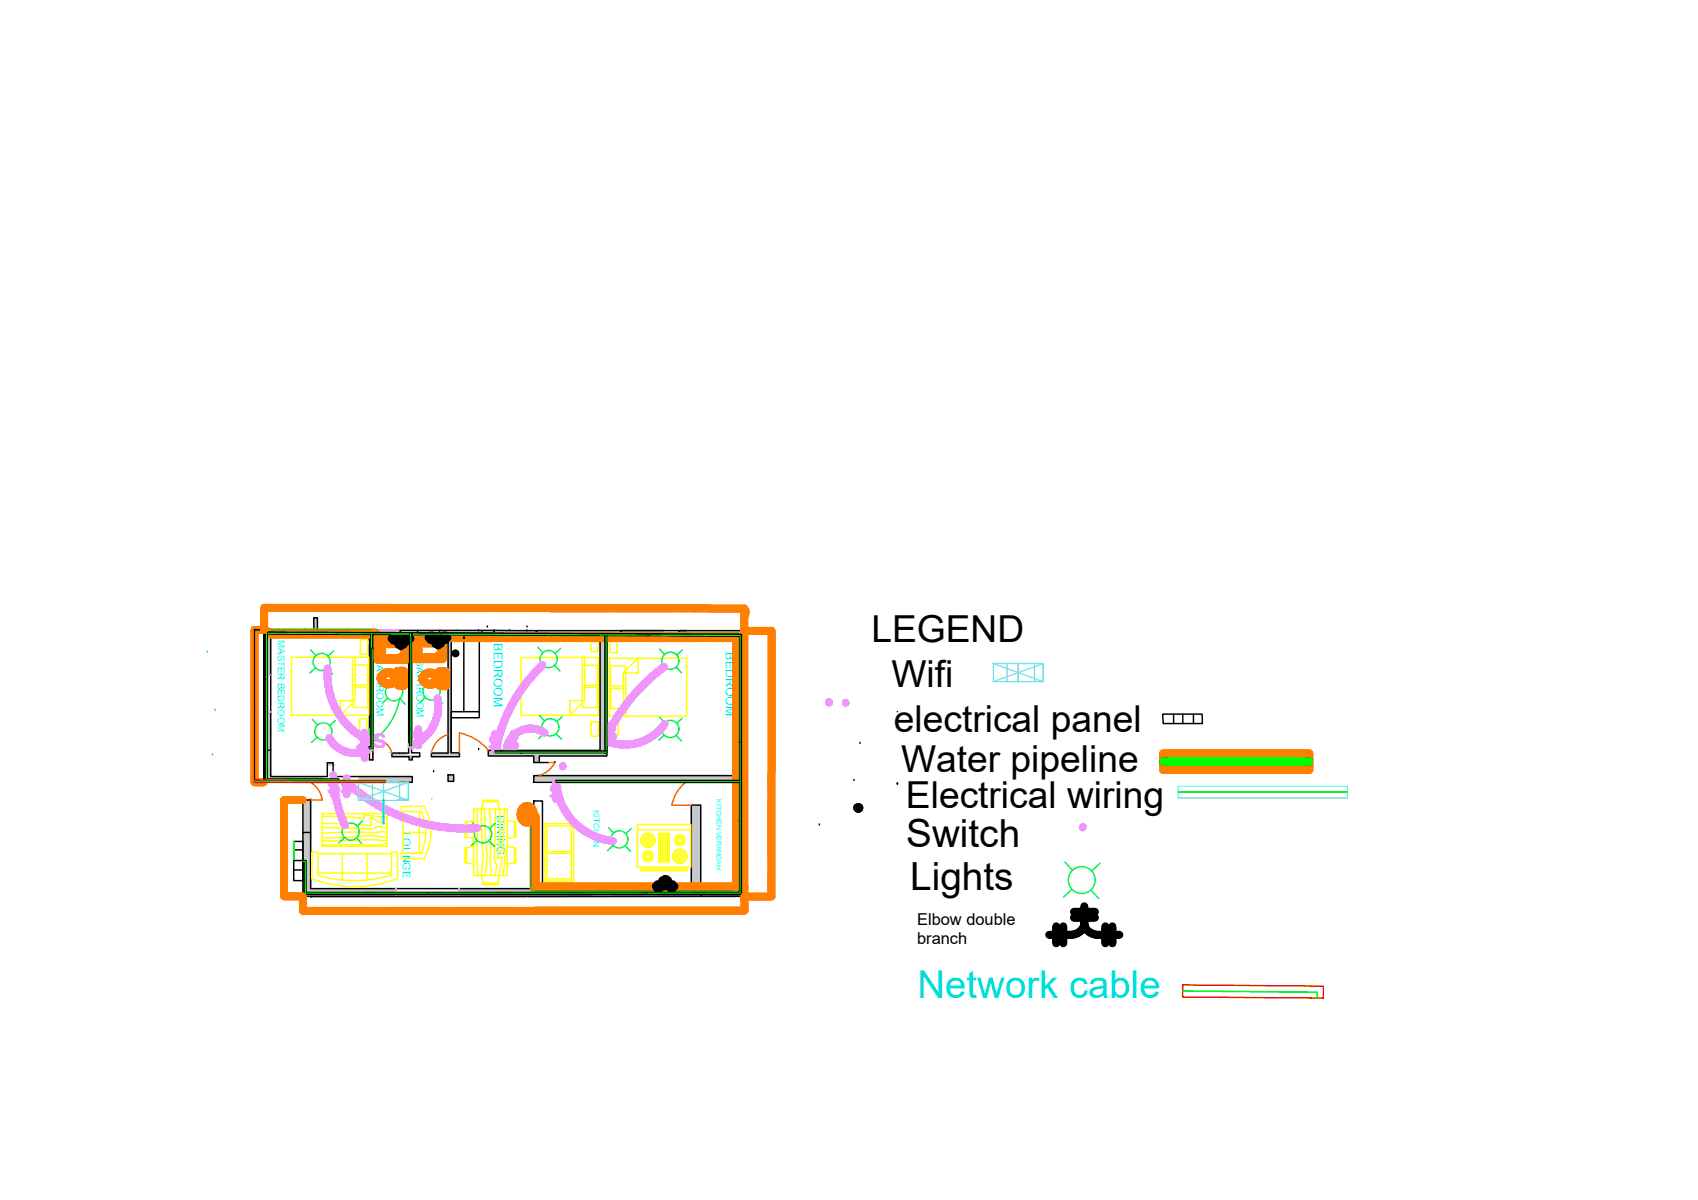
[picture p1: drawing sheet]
<svg xmlns="http://www.w3.org/2000/svg" width="297mm" height="210mm" viewBox="0 0 297 210" stroke-linecap="round" stroke-linejoin="round" font-family="sans-serif">
<defs><g id="words">
<g font-size="6.8">
<text x="158.5" y="148.2">Switch</text>
<text x="159.2" y="155.7">Lights</text>
</g>
<text font-size="6.7" fill="#0dd" x="160.5" y="174.5">Network cable</text>
<g font-size="6.5">
<text x="152.4" y="112.3">LEGEND</text>
<text x="155.9" y="120.2">Wifi</text>
<text x="156.4" y="128">electrical panel</text>
<text x="157.6" y="135">Water pipeline</text>
<text x="158.5" y="141.3">Electrical wiring</text>
</g>
<g font-size="4.7" fill="#f094fe">
<text x="62.5" y="130.9">s</text>
<text x="65.1" y="130.9">s</text>
<text x="71.9" y="130.4">s</text>
<text x="85.3" y="131.2">ss</text>
<text x="105.6" y="129.6">s</text>
<text x="57.1" y="139">s</text>
<text x="96" y="139.7">s</text>
</g>
<g font-size="2.9">
<text x="160.4" y="161.8">Elbow double</text>
<text x="160.4" y="165.1">branch</text>
</g>
<g font-size="2.2" fill="#0ff">
<text x="86.4" y="112.6" transform="rotate(90 86.4 112.6)">BEDROOM</text>
<text x="127" y="114.1" transform="rotate(90 127 114.1)">BEDROOM</text>
</g>
<text font-size="2" fill="#0ff" x="86.9" y="142.5" transform="rotate(90 86.9 142.5)">DINING</text>
<text font-size="1.9" fill="#0ff" x="70.5" y="145.6" transform="rotate(90 70.5 145.6)">LOUNGE</text>
<g font-size="1.7" fill="#0ff">
<text x="48.6" y="112" transform="rotate(90 48.6 112)">MASTER BEDROOM</text>
<text x="65.9" y="115.1" transform="rotate(90 65.9 115.1)">BATHROOM</text>
<text x="72.9" y="115.4" transform="rotate(90 72.9 115.4)">BATHROOM</text>
</g>
<text font-size="1.5" fill="#0ff" x="103.8" y="141.6" transform="rotate(90 103.8 141.6)">KITCHEN</text>
<text font-size="1.2" fill="#0ff" x="125.3" y="139.8" transform="rotate(90 125.3 139.8)">KITCHEN VERANDAH</text>
</g></defs>
<!-- layer: 0 -->
<g fill="none" stroke="#000" stroke-width=".25">
<path d="M53.3 110.2h-7.1v21M53.3 110.2h.1M53.3 110.2h1.6v-2.1h.6v2.2h10.7M53.4 110.9h-6v24.9h9.9v-2.4h1v2.4h13.8v1h-25.9v-5.6h1.2M53.4 110.9h.1M53.4 110.9h11.2v1.1M64.6 111.1v21.8h.6M65.2 111.1h.1M66.2 110.3v.7M66.2 110.9h3.8v-.6h3.1v.6h-1.1v20.8h1.4v.7h-1.3v.5h-.5v-.5h-3v-.6M66.2 110.3v1M70 110.9h1.5v20.8"/>
<path d="M72 111.3h-6.8v20.4M73.1 110.3h3.8v.6h-3.8M76.9 110.3h9.5v.6M76.9 110.9h1.5v20.8M78.9 111.3v20.4h1.5v.7h-4.9v-.6M80 110.9h.1M81.1 111.3v13.2M83.7 110.3h.1M83.8 110.9h.1M83.8 111.3v13.2M84.3 110.5h.1M85.2 109.7h.1"/>
<path d="M89.1 109.7h.1M89.1 110.3h.1M92.2 109.7h.1M92.2 110.3h.1M93.8 110.9v-.6h14.9v1h-2.5v20.9h-11.9v1.2h-.9v-1.2h-8v-.9h19.6v-20h-11.2v-1h-7.4v1h-8M108.7 111.3h20.4v24.4h-35.7v1.1M116.1 110.3h-7.4h21.5v26.6M120.1 110.3h-1.3v1M54.3 139.9h.1M64.6 131.7h.1M68.6 131.7h2.9M75.5 131.7h2.9"/>
<path d="M75.8 135h.1M78.4 135.5h1v1.2h-1zM78.9 125.5h4.9v-1h-4.9v7.2M83.7 131.1h.1M91.2 131.8h.1M93.3 136.8h36.9v20h-77.2v-11.2h1.3v9.8h66.6v-14.6h1.7v16M94.3 133.4h1.7M97.1 133.4h.1M149.4 136.5h.1M150.1 131.3h.1M150.4 130h.1M53 145.6v-5.7h1.3v5.7"/>
<path d="M55.9 143.7h.1M92.6 155.4h.1M93.4 140.1h1.5v15.3h-1.5zM130.2 140.8v14.6M131.9 156.8h.1M143.3 144.3h.1M145.7 142.1h.1M149.9 141.3h.1"/>
</g>
<!-- layer: piping -->
<g fill="#c7c8ca" stroke="#c7c8ca" stroke-width=".17">
<path d="M86.4 110.3h3.9z"/>
<path d="M54.9 108.1l.6 2.1v-2.1zM54.9 108.1l.6 2.1h-.6z"/>
<path d="M46.2 110.2l9.3 .1zM46.2 110.2l9.3 .1z"/>
<path d="M46.2 110.3l20 .3v-.3zM46.2 110.3l20 .3h-20z"/>
<path d="M65.7 110.6l.5 .1zM65.7 110.6l.5 .1z"/>
<path d="M46.2 110.6l.6 .2v-.2zM46.2 110.6l.6 .2h-.6z"/>
<path d="M46.2 110.8l.8 .2-.2-.2zM46.2 110.8l.8 .2h-.8z"/>
<path d="M65.7 110.7l.5 .6v-.6zM65.7 110.7l.5 .6h-.5z"/>
<path d="M46.2 111l1.2 7.1v-7.1zM46.2 111l1.2 7.1h-1.2z"/>
<path d="M46.2 124.5l1.2 3.1v-3.1zM46.2 124.5l1.2 3.1h-1.2z"/>
<path d="M46.2 127.6l1.2 3.6v-3.6zM46.2 127.6l1.2 3.6h-1.2z"/>
<path d="M57.3 133.4l1 .4v-.4zM57.3 133.4l1 .4h-1z"/>
<path d="M46.2 131.2l1.2 4.6v-4.6zM46.2 131.2l1.2 4.6h-1.2z"/>
<path d="M46.2 135.8l10.1 1v-1zM46.2 135.8l10.1 1h-10.1z"/>
<path d="M62.9 135.8l9.2 1v-1zM62.9 135.8l9.2 1h-9.2z"/>
<path d="M118.8 110.3l11.4 1v-1zM118.8 110.3l11.4 1h-11.4z"/>
<path d="M64.6 111l.8 .3v-.3zM64.6 111l.8 .3h-.8z"/>
<path d="M64.6 111.3l.6 .7v-.7zM64.6 111.3l.6 .7h-.6z"/>
<path d="M129.1 111.3l1.1 1.8v-1.8zM129.1 111.3l1.1 1.8h-1.1z"/>
<path d="M78.4 111.6l.5 12.9v-12.9zM78.4 111.6l.5 12.9h-.5z"/>
<path d="M71.5 111.6l.5 13.6v-13.6zM71.5 111.6l.5 13.6h-.5z"/>
<path d="M64.6 112l.6 13.7v-13.7zM64.6 112l.6 13.7h-.6z"/>
<path d="M105 111.6l1.2 19.7v-19.7zM105 111.6l1.2 19.7h-1.2z"/>
<path d="M78.4 124.5l.5 7.2v-7.2zM78.4 124.5l.5 7.2h-.5z"/>
<path d="M78.4 131.7h2zM78.4 131.7h2z"/>
<path d="M68.6 131.7l2.5 .5v-.5zM68.6 131.7l2.5 .5h-2.5z"/>
<path d="M85.4 131.3l20.8 .9v-.9zM85.4 131.3l20.8 .9h-20.8z"/>
<path d="M75.5 131.7l4.9 .7v-.7zM75.5 131.7l4.9 .7h-4.9z"/>
<path d="M68.6 132.2l4.8 .2v-.2zM68.6 132.2l4.8 .2h-4.8z"/>
<path d="M71.6 132.4l.5 .5v-.5zM71.6 132.4l.5 .5h-.5z"/>
<path d="M64.6 132.8l.6 .1v-.1zM64.6 132.8l.6 .1h-.6z"/>
<path d="M93.4 132.2l.9 1.2v-1.2zM93.4 132.2l.9 1.2h-.9z"/>
<path d="M57.3 133.4l1 .4v-.4zM57.3 133.4l1 .4h-1z"/>
<path d="M46.2 131.2l1.2 4.6v-4.6zM46.2 131.2l1.2 4.6h-1.2z"/>
<path d="M129.1 113.1l1.1 23.7v-23.7zM129.1 113.1l1.1 23.7h-1.1z"/>
<path d="M93.4 135.7l35.4 1.1v-1.1zM93.4 135.7l35.4 1.1h-35.4z"/>
<path d="M46.2 135.8l10.1 1v-1zM46.2 135.8l10.1 1h-10.1z"/>
<path d="M62.9 135.8l9.2 1v-1zM62.9 135.8l9.2 1h-9.2z"/>
<path d="M129.1 136.8l1.1 4v-4zM129.1 136.8l1.1 4h-1.1z"/>
<path d="M129.1 140.8l1.1 3.3v-3.3zM129.1 140.8l1.1 3.3h-1.1z"/>
<path d="M129.1 144.1l1.1 11v-11zM129.1 144.1l1.1 11h-1.1z"/>
<path d="M57.3 133.4l1 .4v-.4zM57.3 133.4l1 .4h-1z"/>
<path d="M46.2 131.2l1.2 4.6v-4.6zM46.2 131.2l1.2 4.6h-1.2z"/>
<path d="M46.2 135.8l10.1 1v-1zM46.2 135.8l10.1 1h-10.1z"/>
<path d="M62.9 135.8l9.2 1v-1zM62.9 135.8l9.2 1h-9.2z"/>
<path d="M76.9 110.3l9.5 .6v-.6zM76.9 110.3l9.5 .6h-9.5z"/>
<path d="M73.1 110.3l3.8 .6v-.6zM73.1 110.3l3.8 .6h-3.8z"/>
<path d="M70 110.3l3.1 .6v-.6zM70 110.3l3.1 .6h-3.1z"/>
<path d="M66.2 110.3l3.8 .6v-.6zM66.2 110.3l3.8 .6h-3.8z"/>
<path d="M93.8 110.3l14.9 .6v-.6zM93.8 110.3l14.9 .6h-14.9z"/>
<path d="M86.4 110.3l7.4 .6v-.6zM86.4 110.3l7.4 .6h-7.4z"/>
<path d="M76.9 110.9h9.5zM76.9 110.9h9.5z"/>
<path d="M70 110.9h3.1zM70 110.9h3.1z"/>
<path d="M93.8 110.9l14.9 .4v-.4zM93.8 110.9l14.9 .4h-14.9z"/>
<path d="M78.4 110.9l8 .4v-.4zM78.4 110.9l8 .4h-8z"/>
<path d="M71.5 110.9l.5 .4v-.4zM71.5 110.9l.5 .4h-.5z"/>
<path d="M71.5 111.6l.5 13.6v-13.6zM71.5 111.6l.5 13.6h-.5z"/>
<path d="M68.6 131.7l2.5 .5v-.5zM68.6 131.7l2.5 .5h-2.5z"/>
<path d="M68.6 132.2l4.8 .2v-.2zM68.6 132.2l4.8 .2h-4.8z"/>
<path d="M71.6 132.4l.5 .5v-.5zM71.6 132.4l.5 .5h-.5z"/>
<path d="M78.4 135.5l1 1.2v-1.2zM78.4 135.5l1 1.2h-1z"/>
<path d="M53 139.9l1.3 5.7v-5.7zM53 139.9l1.3 5.7h-1.3z"/>
<path d="M120.9 140.8l1.7 14.3v-14.3zM120.9 140.8l1.7 14.3h-1.7z"/>
<path d="M53 145.6l1.3 9.8v-9.8zM53 145.6l1.3 9.8h-1.3z"/>
<path d="M122.6 155.4l7.6 1.4v-1.4zM122.6 155.4l7.6 1.4h-7.6z"/>
<path d="M114.8 155.4l7.8 1.4v-1.4zM114.8 155.4l7.8 1.4h-7.8z"/>
<path d="M80.3 155.4l23.4 1.4v-1.4zM80.3 155.4l23.4 1.4h-23.4z"/>
<path d="M53 155.4l16.2 1.4v-1.4zM53 155.4l16.2 1.4h-16.2z"/>
</g>
<!-- layer: windows -->
<path d="M47.4 118.1h-1.2h.6v6.4h.6h-1.2M66.2 110.3h3.8M86.4 110.9h7.4M108.9 110.7h9.9M69.2 156.8v-1.4v.7h11.1v-.7v1.4M103.7 156.1h11.1M103.7 155.4v1.4M114.8 155.4v1.4M120.9 140.8h.1" fill="none" stroke="#f0f" stroke-width=".25"/>
<!-- layer: Doors -->
<path d="M54.3 136.8a4.1 4.1 0 0 1 2 3.1M54.3 139.9h2.1M65.2 129.6a2.65 2.65 0 0 1 3.3 2.1M65.2 131.7v1.2M78.4 128.5a4.2 4.2 0 0 0-2.9 3.2M80.3 128.2a8.8 8.8 0 0 1 5.1 3M80.4 128.3v3.4M96 133.4h1a4.5 4.5 0 0 1-2.7 2.2M120 136.8a6.6 6.6 0 0 0-2.5 4M117.5 140.8h3.4" fill="none" stroke="#ff3f00" stroke-width=".25"/>
<!-- layer: furniture -->
<g fill="none" stroke="#ff0" stroke-width=".25">
<path d="M51 115h13.5v10.1h-13.5zM61.7 115v7.5M62.1 116.3h2.2v3.5h-2.2M62.1 115v7.5M63 114.3l.1 .1M63 113.8v.2M63.1 112.3v.2M63.1 112l-.1 2.3M63.1 114.4l1.1 .1M63.2 111.9l-.2 .1M63.2 111.9h1M64.2 111.9l.1 .1"/>
<path d="M64.2 114.3l-.1 .1M64.3 112v2.3M91.2 115h13.5v10.1h-13.5zM101.8 115v7.5M102.3 116.4h2.2v3.5h-2.2M102.3 115v7.5M103.3 113.6h.1M103.4 113.4l-.1 .2M103.4 113.8l.1 .1M103.4 111.9v.1M104.6 113.9l-.1 .1h-1M104.7 111.6l-.1-.1h-1.1l-.1 2.4"/>
<path d="M104.7 111.6l-.1 2.3M106.6 115.1h13.5v10.2h-13.5zM106.6 114l.1 .1M106.7 113.6v.1M106.7 112v.2M106.7 111.7v2.3M106.8 114.2h1M106.8 111.6l-.1 .1M106.8 111.6h1.1M107.8 111.6l.1 .1M107.9 114l-.1 .1M108 111.7l-.1 2.3"/>
<path d="M109 117.7l2.6-2.6v2.6zM109 117.7l.1 7.6M109.4 117.4v-.9h-2.6v3.5h2.2M109.5 117.7v7.6M59.5 122.5h2.6l-2.6 2.6zM62.1 120.3h2.2v3.5h-2.5v-.9M62.9 127.6v.2M62.9 125.8v2.3l.1 .1M62.9 126.1v.2M63 128.3h1M63.1 125.7h1M63.1 125.7l-.2 .1"/>
<path d="M64 125.7l.2 .1M64.1 128.1l-.1 .1M64.2 125.8v2.3M84.5 140h2.6v.2h-2.6zM99.7 122.5h2.6l-2.6 2.6zM102.3 120.3h2.2v3.5h-2.6v-.9M103.3 128.3h.1M103.3 126.8h.1M103.3 126.6h.1M103.3 126.6v.2M103.4 128.2l-.1 .1M103.5 128.8h1"/>
<path d="M103.5 126.2l-.2 2.4 .1 .2M103.5 126.3h1M104.5 126.2l.1 .2M104.6 128.6l-.1 .2M104.7 126.4l-.1 2.3M106.9 128.1v.2M106.9 126.6v.1M108.1 126.2l-1.1-.1-.1 .2v2.2l.1 .2h1M108.1 126.1l.1 .2M108.1 128.6l-.1 .1M108.2 126.3l-.1 2.3M109 120.4h-2.2v3.5h2.3"/>
<path d="M55.6 153.1a21.7 21.7 0 0 0 12.9 0M55.6 153.1v-4.1h-1v4.7a20.6 20.6 0 0 0 14.9 0v-4.7h-1v4.1M55.6 149.3h12.9M55.6 152.7h12.9M56.3 144.1l3.8-.1 4.1 .4a.51 .51 0 0 0 .8-.2l-.1-.4a.54 .54 0 0 1 0-.7h.2l1.6 .8 1 .3M56.3 142.3h11.4v5.7h-11.4zM56.3 142.8l4.1 .1 3 .2a.27 .27 0 0 0 .4-.1 .27 .27 0 0 0-.1-.4h.4l3.6 .3M56.3 144.8l7.8 .1a3.7 3.7 0 0 0 2.1-.3l1.5 .3M59.9 149.3v4.7M64.2 149.3v4.7M67.7 147.6a48.4 48.4 0 0 1-8 .1l-3.4 .1M67.7 147.1l-3.8-.2-7.6 .2"/>
<path d="M67.7 146.4l-.6 .1-1.3-.3h-1.6l-2.9 .3-5 .1M67.7 145.6l-.5-.1-1.7 .2-1.4-.1a52.8 52.8 0 0 0-7.8 .1M70.5 145.6h4M70.5 142v7.3M73.3 142v7.3M73.7 141.9a8.4 8.4 0 0 1 0 7.4h-3.5v.9h4M74.2 141a9.2 9.2 0 0 1 0 9.2M74.2 141h-4v1h3.4M81.4 143.8l.1-.1v2.7h-.1zM81.4 148.3h.1v2.6h-.1zM82.9 141.5h5.8v11.6h-5.8zM82.9 143.5l-1.3 .2v2.7l1.3 .2"/>
<path d="M82.9 148.1l-1.3 .2v2.6l1.3 .3M83.5 141.5v6.8a21 21 0 0 0 .2 4.8M84.2 141.5l.2 8.1-.1 3.5 .2 1.4h2.7l.1-1.4M84.3 141.5l.2-1.3h2.7l.1 1.3M84.5 154.5h2.6v.2h-2.6zM84.7 141.5l.2 4.2 .3 3.6-.3 3.8M85.6 141.5l.2 3.6v5.9l.1 1.5-.1 .6M86.7 141.5l-.2 7.3a3.5 3.5 0 0 0 .4 2.6l-.4 1.7M87.4 141.5v4l-.3 3.6a1.03 1.03 0 0 0 .1 1h.1a.39 .39 0 0 1 .6-.1l-.6 3.1M88.3 141.5l-.1 3.3-.3 3.6a.28 .28 0 0 0 0 .4 .28 .28 0 0 0 .4-.1 .84 .84 0 0 1 .1 1l-.3 3.4M88.7 143.5l1.3 .2v2.7l-1.3 .2M88.7 148.1l1.3 .2v2.6l-1.3 .3"/>
<path d="M90.1 148.3h.1v2.6h-.1zM90.1 143.7l.1 .1v2.6h-.1zM95.3 144.1h5.1v10h-5.1zM95.7 144.5h4.2v4.5h-4.2zM95.7 149.3h4.2v4.4h-4.2zM111.5 144.2h9.3v7.5h-9.3zM111.5 145.1h9.3M112.1 152h8.1v.3h-8.1zM113.4 151.7v.3M114 151.7v.3M115.2 145.8h1.9v5h-1.9zM115.2 146.1h1.9"/>
<path d="M115.2 150.4h1.9M115.6 146.1v4.3M115.9 146.1v4.3M116.1 146.1v4.3M116.5 146.1v4.3M116.8 146.1v4.3M118.3 151.7v.3M118.9 151.7v.3"/>
<circle cx="113.3" cy="147" r="1.25"/>
<circle cx="113.3" cy="147" r=".95"/>
<circle cx="113.3" cy="149.8" r=".95"/>
<circle cx="113.3" cy="149.8" r=".61"/>
<circle cx="113.3" cy="147" r=".61"/>
<circle cx="113.3" cy="149.8" r=".32"/>
<circle cx="113.3" cy="147" r=".32"/>
<circle cx="118.9" cy="149.8" r="1.25"/>
<circle cx="118.9" cy="149.8" r=".95"/>
<circle cx="118.9" cy="147" r=".95"/>
<circle cx="118.9" cy="149.8" r=".61"/>
<circle cx="118.9" cy="147" r=".61"/>
<circle cx="118.9" cy="147" r=".32"/>
<circle cx="118.9" cy="149.8" r=".32"/>
</g>
<!-- layer: electrical -->
<g fill="none" stroke="#0ef14b" stroke-width=".25">
<path d="M36.3 114.1h.1M54.3 113.7l1 1M55.2 116.8l-1 .9M57.3 116.9l.9 1M58.4 113.9l-1 .9M67 119l.9 1M71 119.2l-1 .8M73.6 118.9l.9 1M77.6 119.1l-1 .9M94.1 113.2l.9 1M94.9 116.3l-1 .9M97.1 116.4l.8 1"/>
<path d="M98.1 113.4l-1 .9M115.4 113.5l.9 1M116.2 116.6l-1 .9M118.3 116.7l.9 1M119.4 113.7l-1 .9M37.2 132.1h.1M37.6 124.2h.1M54.6 125.8l1 1M55.5 129l-1 .9M57.6 129.1l.9 .9M58.7 126l-1 .9M64.6 127.5v4.2"/>
<path d="M67.8 122.1l-.9 .9M69.9 122.2a11.4 11.4 0 0 1-4.7 7.4M70 122.2l.9 1M74.4 122l-1 .9M76.5 122.1l.9 .9M94.4 125.2l.9 .9M95.2 128.3l-1 .9M97.3 128.4l.9 .9M98.4 125.3l-1 .9M115.4 125.5l.9 .9M116.2 128.6l-1 .9M118.3 128.7l.9 .9"/>
<path d="M119.4 125.6l-1 .9M59.4 143.4l1 1M60.3 146.5l-1 .9M62.4 146.6l.9 1M63.4 143.6l-.9 .9M82.6 143.9l.9 1M83.4 147l-.9 .9M85.5 147.1l1 .9M86.6 144l-1 .9M106.5 144.8l.8 .9M107.3 147.9l-1 .9M109.4 147.9l.9 1"/>
<path d="M110.4 144.9l-.9 .9"/>
<circle cx="56.3" cy="115.8" r="1.5"/>
<circle cx="96" cy="115.3" r="1.5"/>
<circle cx="117.3" cy="115.6" r="1.5"/>
<circle cx="56.6" cy="127.9" r="1.5"/>
<circle cx="68.9" cy="121.1" r="1.5"/>
<circle cx="75.5" cy="121" r="1.5"/>
<circle cx="96.3" cy="127.2" r="1.5"/>
<circle cx="117.3" cy="127.5" r="1.5"/>
<circle cx="61.3" cy="145.5" r="1.5"/>
<circle cx="84.5" cy="145.9" r="1.5"/>
<circle cx="108.3" cy="146.8" r="1.5"/>
</g>
<!-- layer: wiring -->
<g fill="none" stroke="#f094fe" stroke-width="1.4">
<path d="M57.3 117.9v.2M57.3 118.1v.2M57.3 118.4v.2M57.3 116.9v.1M57.3 117.1v.2M57.3 117.4v.1M57.3 118.6v.2M57.3 117.6v.2M57.3 118.9v.2M57.3 119.2v.1M57.3 119.4l.1 .2M57.4 119.7v.1"/>
<path d="M57.4 119.9v.2M91.7 120l-.1 .1M91.8 119.7l-.1 .2M92 119.5l-.2 .2M92.1 119.4l-.1 .1M92.3 119.2l-.1 .1M92.4 118.9l-.1 .2M92.6 118.8l-.1 .1M92.8 118.6l-.1 .1M92.9 118.4l-.1 .1M93.1 118.2l-.1 .1M93.3 118l-.1 .1"/>
<path d="M93.5 117.8l-.2 .2M93.6 117.6l-.1 .2M93.8 117.4l-.1 .2M94.2 117.1l-.4 .3M94.5 116.7l-.3 .3M94.7 116.5l-.1 .2M94.9 116.3l-.2 .2M112.4 119.9l-.1 .2M112.6 119.7l-.1 .2M112.8 119.5l-.2 .2M113 119.4l-.2 .1M113.1 119.2l-.1 .1"/>
<path d="M113.4 119l-.2 .2M113.5 118.9l-.1 .1M113.7 118.7l-.1 .1M113.9 118.5l-.2 .1M114.1 118.3l-.2 .2M114.3 118.2l-.2 .1M114.5 118l-.2 .1M114.7 117.8l-.2 .2M114.9 117.7l-.2 .1M115 117.5l-.1 .1M115.3 117.4l-.2 .1M115.5 117.2l-.2 .1"/>
<path d="M115.6 117l-.1 .2M115.9 116.9l-.2 .1M116.1 116.7l-.2 .2M116.2 116.6l-.1 .1M57.5 120.2v.1M57.5 120.4l.1 .2M57.6 120.6v.5M57.6 129.1h.1M57.6 121.1l.1 .3M57.7 129.2l.2 .4M57.7 121.4l.1 .2M57.8 121.7l.1 .1"/>
<path d="M57.9 121.9v.2M57.9 122.1l.1 .2M58 129.6l.1 .2M58 122.4l.1 .1M58.1 122.6l.1 .2M58.1 129.8l.1 .2M58.2 122.8l.1 .2M58.3 130l.1 .2M58.3 123.1l.1 .2M58.4 123.3l.1 .2M58.4 136.8v.2M58.4 130.2l.4 .3"/>
<path d="M58.4 137.1v.2M58.5 137.4v.1M58.5 137.6v.2M58.5 123.6l.1 .1M58.5 137.8v.2M58.6 138.3v.2M58.6 138.1v.2M58.6 123.8l.1 .1M58.6 138.6l.2 1M58.7 124l.2 .2M58.8 139.6v.2M58.8 130.5l.2 .2"/>
<path d="M58.9 139.9v.2M58.9 124.2l.1 .2M59 124.4l.3 .4M59 130.7l.2 .1M59.3 124.9l.1 .1M59.3 130.9l.1 .1M59.4 125.1l.1 .2M59.4 131l.2 .1M59.5 125.3l.2 .2M59.7 125.5l.1 .2M59.7 131.1l.1 .1M59.8 125.7l.2 .2"/>
<path d="M59.9 131.2l.2 .1M60 125.9l.1 .2M60.1 126.1l.2 .2M60.1 131.3l.2 .1M60.3 126.3l.1 .2M60.4 131.4l.2 .1M60.5 126.5l.1 .1M60.6 131.5l.2 .1M60.6 126.7l.2 .2M60.6 136.8l.2 .2M60.8 126.9l.4 .3M60.8 137l.2 .1"/>
<path d="M60.9 131.6h.2M61 137.2l.2 .1M61.1 131.6l.2 .1M61.2 127.2l.1 .2M61.2 137.4l.2 .1M61.4 127.4l.1 .1M61.4 131.7h.2M61.4 137.5l.2 .2M61.6 127.6l.1 .1M61.6 131.7h.2M61.6 137.7l.2 .1M61.8 127.7l.1 .2"/>
<path d="M61.8 137.8l.2 .2M61.9 131.7h.1M62 127.9l.1 .1M62 138l.2 .1M62.1 128.1l.2 .1M62.2 138.2l.1 .1M62.3 131.7h-.2M62.3 128.3h.2M62.4 131.7h.2M62.4 138.3l.2 .2M62.6 128.4l.1 .1M62.6 138.5l.2 .1"/>
<path d="M62.8 128.6h.1M62.8 131.6l-.2 .1M62.8 138.6l.2 .2M63 128.7l.4 .2M63 138.8l.1 .1M63.1 131.6h-.2M63.2 138.9l.2 .2M63.3 131.5l-.2 .1M63.4 129l.2 .1M63.4 139.1l.2 .1M63.6 131.5h-.2M63.6 129.1l.2 .1"/>
<path d="M63.6 139.2l.2 .1M63.8 129.2l.2 .1M63.8 131.4h-.2M63.8 139.4l.2 .1M64 131.3h-.1M64 139.6h.2M64.1 129.3l.1 .1M64.2 131.2l-.1 .1M64.2 139.7l.4 .2M64.3 129.4l.2 .2M64.5 129.6l.1 .1M64.5 131l-.2 .1"/>
<path d="M64.6 131h-.1M64.7 139.9l.1 .2M72.1 130.4h-.1M72.4 130.2l-.2 .1M72.6 130.1l-.2 .1M72.8 130l-.2 .1M73.1 129.9l-.2 .1M73.3 129.7l-.2 .2M73.5 129.6l-.2 .1M73.7 129.5l-.2 .1M73.9 129.3l-.2 .1M74.1 129.1l-.2 .2"/>
<path d="M74.3 129l-.2 .1M74.5 128.8l-.2 .1M74.6 128.6l-.1 .2M74.8 128.4l-.1 .2M75 128.3l-.2 .1M75.1 128l-.1 .2M75.3 127.8l-.1 .2M75.4 127.6l-.1 .2M75.6 127.4l-.1 .2M75.7 127.2l-.1 .2M75.8 127l-.1 .2M75.9 126.7l-.1 .2"/>
<path d="M76 126.5l-.1 .2M76.1 126.3v.2M76.2 126.1l-.1 .1M76.3 125.8l-.1 .2M76.4 125.5l-.1 .3M76.4 125.3v.2M76.5 125.1v.2M76.5 122.1l.1 .1M76.6 124.8l-.1 .2M76.6 122.3v.2M76.6 124.6v.2M76.6 122.5v.3"/>
<path d="M76.6 124.3v.2M76.6 122.8l.1 .2M76.7 124.1v.2M76.7 123v.3M76.7 123.3v.7M86.8 130.8l-.1 .5M86.9 130.5l-.1 .3M87 130l-.1 .5M87 129.8v.2M87.1 129.6v.1M87.2 129.3l-.1 .2M87.3 128.8l-.1 .5"/>
<path d="M87.4 128.6l-.1 .2M87.4 128.3v.2M87.5 128.1l-.1 .2M87.6 127.8l-.1 .2M87.7 127.6l-.1 .2M87.7 127.4v.1M87.8 127.1v.2M87.9 126.9v.2M88 126.6v.2M88.1 126.4l-.1 .2M88.2 126.2l-.1 .2M88.3 125.9l-.1 .2"/>
<path d="M88.4 125.7l-.1 .2M88.5 125.5l-.1 .1M88.6 125.2l-.1 .2M88.7 130.5l-.1 .8M88.8 130.3l-.1 .2M88.8 124.8l-.2 .4M88.9 130.1l-.1 .2M89 129.8l-.1 .2M89 124.3l-.2 .4M89.1 129.6l-.1 .2M89.1 124.1v.2M89.2 129.4l-.1 .2"/>
<path d="M89.3 123.9l-.2 .1M89.4 123.6l-.1 .2M89.4 129.2l-.1 .2M89.5 123.4l-.1 .2M89.5 129l-.1 .1M89.6 123.2l-.1 .1M89.7 128.8l-.1 .1M89.7 123l-.1 .1M89.9 122.7l-.1 .2M89.9 128.6l-.2 .2M90 122.5l-.1 .2M90.1 128.4l-.2 .2"/>
<path d="M90.1 122.3l-.1 .2M90.2 122.1v.1M90.3 128.3l-.2 .1M90.4 121.9l-.1 .1M90.5 128.1l-.2 .2M90.5 121.7l-.1 .1M90.7 121.4l-.2 .2M90.7 128l-.2 .1M90.8 121.2l-.1 .2M90.9 121l-.1 .2M90.9 127.9l-.2 .1M91.1 120.8l-.1 .1"/>
<path d="M91.1 127.8l-.1 .1M91.2 120.6l-.1 .1M91.4 120.4l-.1 .2M91.4 127.7h-.2M91.5 120.2l-.1 .1M91.6 127.6l-.2 .1M91.8 127.5l-.1 .1M92.1 127.5h-.2M92.1 127.5h.3M92.4 127.5h.2M92.9 127.4l-.2 .1M92.9 127.4l.2 .1"/>
<path d="M93.2 127.5h.2M93.4 127.5h.2M93.7 127.5l.2 .1M93.9 127.6l.2 .1M94.2 127.7h.1M94.4 127.7l.2 .1M94.6 127.8l.4 .3M95.1 128.1l.2 .1M97.3 136.8v.2M97.3 137v.2M97.4 137.3v.1M97.4 137.5v.2"/>
<path d="M97.4 137.8v.2M97.4 138l.1 .2M97.5 138.3v.2M97.5 138.5l.1 .2M97.6 138.8l.1 .4M97.7 139.3l.1 .2M97.8 139.5l.1 .2M97.9 139.7v.2M98 140v.2M106.2 129.7h.1M106.2 128.6v.1M106.4 129.7l.1 .1"/>
<path d="M106.5 128.1l-.3 .4M106.5 127.9v.2M106.6 129.8l.2 .1M106.7 127.7l-.1 .1M106.8 127.5l-.1 .1M106.8 129.9h.2M106.9 127.2l-.1 .2M107 127v.2M107.1 130l.5 .1M107.2 126.8l-.2 .1M107.3 126.6l-.1 .1M107.4 126.4l-.1 .1"/>
<path d="M107.6 126.1l-.1 .2M107.6 130.1h.2M107.7 125.9l-.1 .2M107.9 130.1l.1 .1M107.9 125.7l-.2 .2M108 125.5l-.1 .1M108.1 130.2h.2M108.1 125.3l-.1 .1M108.2 125l-.1 .2M108.3 130.2h.2M108.4 124.8l-.1 .2M108.5 124.6l-.1 .2"/>
<path d="M108.6 130.2h.2M108.7 124.4l-.1 .2M108.8 124.2l-.1 .2M108.9 130.2h.1M109 124l-.1 .1M109.1 130.2h.2M109.1 123.8l-.1 .2M109.4 130.2h.1M109.4 123.4l-.2 .4M109.6 123.2l-.1 .1M109.6 130.2h.2M109.7 123l-.1 .1"/>
<path d="M109.9 122.8l-.1 .1M110.1 130.2h-.2M110.1 122.6l-.2 .2M110.1 130.2h.2M110.2 122.4l-.1 .1M110.4 122.2l-.2 .1M110.5 122l-.1 .2M110.6 130.2h-.2M110.7 121.8l-.1 .1M110.8 130.1l-.2 .1M110.9 121.6l-.2 .1M111 121.4l-.1 .2"/>
<path d="M111.1 130.1h-.2M111.2 121.2l-.1 .2M111.3 130l-.2 .1M111.4 121l-.2 .2M111.5 120.8l-.1 .2M111.6 129.9l-.2 .1M111.8 129.9h-.2M111.9 120.5l-.3 .3M112 129.8l-.1 .1M112.1 120.3l-.2 .1M112.3 120.1l-.2 .2M112.3 129.7l-.2 .1"/>
<path d="M112.6 129.6l-.3 .1M112.8 129.5l-.2 .1M113 129.4l-.2 .1M113.2 129.3l-.1 .1M113.4 129.2l-.1 .1M113.7 129.1h-.2M113.9 128.9l-.2 .1M114.1 128.8l-.2 .1M114.3 128.6l-.1 .2M114.5 128.5l-.2 .1M114.7 128.3l-.2 .2M114.9 128.2l-.1 .1"/>
<path d="M115.1 128l-.1 .1M115.3 127.8l-.2 .2M115.5 127.7l-.2 .1M115.6 127.5l-.1 .1M115.8 127.2l-.1 .2M116.1 126.9l-.2 .3M116.3 126.7l-.2 .1M145 122.9h.1M58.9 140.1l.1 .2M59 140.4v.1M59 140.6l.1 .2M59.1 140.8l.1 .2"/>
<path d="M59.2 141.1v.2M59.2 141.3l.1 .2M59.3 141.6l.1 .2M59.4 141.8v.2M59.5 142.1v.2M59.5 142.3l.1 .2M59.6 142.6l.1 .1M59.7 142.8l.1 .2M59.8 143v.2M59.9 143.3l.1 .2M60 143.5l.1 .2M60.1 143.7v.2"/>
<path d="M60.2 144v.2M60.3 144.2l.1 .2M64.9 140.1l.2 .1M65.1 140.2l.2 .1M65.3 140.4l.2 .1M65.5 140.5l.2 .1M65.7 140.6l.2 .1M66 140.8l.2 .1M66.2 140.9l.2 .1M66.4 141l.2 .1M66.6 141.1l.2 .2M66.9 141.3h.1"/>
<path d="M67.1 141.4l.2 .1M67.3 141.5l.2 .1M67.5 141.6l.2 .1M67.8 141.7l.1 .1M68 141.8l.2 .1M68.2 142l.2 .1M68.4 142.1h.3M68.7 142.2l.2 .1M68.9 142.3l.2 .1M69.2 142.4h.1M69.4 142.5l.2 .1M69.6 142.6h.2"/>
<path d="M69.8 142.7l.2 .1M70.1 142.8l.7 .2M70.8 143l.2 .1M71.1 143.1l.1 .1M71.3 143.2l.2 .1M71.5 143.3l.2 .1M71.8 143.4l.2 .1M72 143.5h.2M72.2 143.5l.3 .1M72.5 143.6l.2 .1M72.8 143.7l.4 .1M73.2 143.8l.5 .1"/>
<path d="M73.7 144h.2M74 144l.2 .1M74.2 144.1h.2M74.5 144.1l.2 .1M74.7 144.2l.5 .1M75.2 144.3l.5 .1M75.7 144.4h.2M76 144.4l.1 .1M76.2 144.5h.2M76.5 144.6h.2M76.7 144.6h.2M76.9 144.6l.5 .1"/>
<path d="M77.5 144.7h.2M77.7 144.7l.5 .1M78.2 144.8h.2M78.5 144.8l.4 .1M79 144.9h.7M79.7 144.9h1M80.8 144.9h.2M81 144.9h.7M81.8 144.9h.9M83 144.9h-.2M83.1 144.9h.2M83.3 144.9h.2"/>
<path d="M98.1 140.2l.1 .2M98.2 140.4v.3M98.2 140.7l.2 .2M98.4 140.9l.1 .2M98.5 141.1l.1 .2M98.6 141.4l.1 .1M98.7 141.6l.1 .2M98.8 141.8l.2 .2M99 142l.1 .2M99.1 142.2l.2 .2M99.3 142.4l.1 .2M99.4 142.6l.2 .2"/>
<path d="M99.6 142.9l.1 .1M99.7 143.1l.2 .1M99.9 143.2l.1 .2M100.1 143.5l.1 .1M100.2 143.6l.2 .2M100.4 143.8l.2 .2M100.6 144l.1 .1M100.8 144.2l.3 .3M101.2 144.5l.1 .1M101.3 144.7l.2 .1M101.5 144.9l.2 .1M101.8 145l.1 .1"/>
<path d="M102 145.1l.3 .3M102.4 145.4l.2 .1M102.6 145.6l.2 .1M102.8 145.7l.2 .1M103.1 145.8l.1 .1M103.3 145.9l.1 .1M103.5 146l.2 .1M103.7 146.2h.2M104 146.2l.2 .1M104.2 146.3l.2 .1M104.4 146.5h.2M104.7 146.5l.2 .1"/>
<path d="M104.9 146.6l.2 .1M105.1 146.7l.3 .1M105.4 146.8h.2M105.6 146.8l.3 .1M105.9 146.9h.2M106.2 146.9l.2 .1M106.4 147h.2M106.7 147l.1 .1M106.9 147.1h.2M107.2 147.1h.1"/>
</g>
<circle cx="148.2" cy="115.7" r=".7" fill="#f094fe"/>
<g fill="none" stroke="#f094fe" stroke-width="1.4">
<path d="M58.3 135.6v.1M58.4 136.3v2.7M60.6 136.1v.3M60.6 136.5v.1M60.6 136.7v.2M60.6 137v.1M60.6 137.2v1.8M62.9 130.9v.1M63.8 128.1v4.5M73.2 127.5v.4M73.2 127.9v2.5M86.6 128.4v.3"/>
<path d="M86.6 128.8v2.5M89.8 128.4v.3M89.8 128.8v2.5M97.3 137v2.8M98.5 134v.1M106.8 126.8v1.8M106.8 128.7v.2M106.8 129v.1M106.8 129.2v.2M106.8 129.5v.2M147.9 122.9v.1"/>
</g>
<!-- layer: piping -->
<g fill="#ff7f00">
<circle cx="46.7" cy="110.6" r=".7"/>
<circle cx="47" cy="110.6" r=".7"/>
</g>
<g fill="none" stroke="#ff7f00" stroke-width="1.4">
<path d="M44.5 110.2h1.7M44.5 110.2v7.9M44.5 118.2v.1M44.5 118.4v.2M44.5 118.7v.2M44.5 118.9v.2M44.5 119.2v.2M44.5 119.5v.1M44.5 119.7v.2M44.5 120v.1M46.7 110.6h10M47 110.9l.1 .1"/>
<path d="M47 110.6v.2M47.1 111h.2M47.4 111h9.9M56.8 110.6h.2M57.1 110.6h.1M57.3 110.6h.2M57.3 111h.2M57.6 110.6h.1M57.6 111h.2M57.8 110.6h.2M57.9 111h.1M58.1 110.6h.1"/>
<path d="M58.1 111h.2M58.3 110.6h.2M58.4 111h.1M58.6 110.6h.1M58.6 111h.2M58.8 110.6h.2M58.9 111h.1M59.1 110.6h6.5M59.1 111h.2M59.4 111h.1M59.6 111h5.6M65.4 110.9l-.2 .1"/>
<path d="M65.4 110.8v.1M65.4 110.9v.7M65.4 111.6h2.4M65.7 110.6v.3M65.7 111.2l.1 .1M65.7 110.9v.2M65.8 111.3h2.5M66 115.3v.1h.1M66.2 115.4h4.5M66.4 112.8v2.2M66.4 112.7h3.4M66.4 115h3.4"/>
<path d="M66.5 118.6l.1 .3M66.6 118.4l-.1 .2M66.7 118.9v.2M66.7 113.8h.1v.1h-.1h.1M66.7 113.8v.1M66.7 118.6l.2 .4M66.7 113.7l.2 .2M66.7 118.2v.1M66.8 119.1l.1 .2M66.9 113.9l-.2 .1M66.9 118.2l-.2 .4M66.9 118l-.1 .1"/>
<path d="M66.9 119l.1 .2M67 119.3l.1 .2M67 118.1l-.1 .1M67.1 119.2l.2 .1M67.1 117.8l-.1 .1M67.2 119.5l.1 .1M67.3 117.9l-.2 .1M67.3 119.4l.2 .1M67.3 117.7l-.1 .1M67.4 119.6l.1 .1M67.5 117.8l-.2 .1M67.5 119.5h.2"/>
<path d="M67.6 117.6l-.2 .1M67.6 119.7h.2M67.8 117.8h-.3M67.8 119.5h.2M67.8 117.8h.5M67.8 117.5l-.2 .1M67.8 119.7h.3M67.9 117.5h.2M67.9 111.6h.2M68.1 117.5l.2 .1M68.2 111.6h.2M68.2 119.5h-.2"/>
<path d="M68.3 119.7h-.2M68.3 117.8h.2M68.4 117.6l.2 .1M68.4 111.3h.2M68.4 111.6h.2M68.5 119.4l-.2 .1M68.5 117.9l.2 .1M68.6 119.6l-.2 .1M68.6 117.7l.2 .1M68.7 111.3h.1M68.7 111.6h.2M68.7 119.3l-.2 .1"/>
<path d="M68.8 119.5l-.2 .1M68.8 118l.1 .1v1.1l-.2 .1M68.8 117.8l.2 .1M68.9 111.3h.2M68.9 111.6h.2M69 119.4l-.2 .1M69.1 117.9l.2 .1M69.2 111.3h.1M69.2 111.6h.2M69.3 119.3h-.2M69.3 118l.2 .1M69.4 111.3h.2"/>
<path d="M69.5 111.6h.1M69.5 119.2h-.2M69.6 118.1h.1M69.7 119.8v.2h.2M69.7 111.3h.1M69.7 118.6v.1M69.7 118.8v.2M69.7 119.1v.1M69.7 119.3v.2M69.7 119.6v.1M69.7 119.2h-.1M69.7 117.6l-.1-.2h-.1v.4h.2"/>
<path d="M69.7 111.6h.2M69.7 117.5v.7M69.7 118.3v.2M69.8 119.6v.2h.3M69.8 118.3v.2M69.8 118.6v.1M69.8 118.8v.2M69.8 119.1v.1M69.8 119.3v.2M69.8 112.7l.2 .1M69.8 118.1v.1M69.9 117.3h-.2v.2"/>
<path d="M69.9 111.3h.2M70 111.6h.1M70 117.3h.4M70 120h.1M70 115h-.2M70 112.8l.3 .1M70.2 111.3h.1M70.2 111.6l.2 .1M70.2 120h.2M70.3 114.9l-.2 .1M70.3 112.9l.1 .2M70.4 114.7l-.1 .1"/>
<path d="M70.4 111.3h.2M70.5 113.1l.1 .2M70.5 117.3h.2v.2M70.6 117.7l-.1-.2h-.6l-.1 .5M70.6 118.3v1.5h-.4M70.6 117.8v.2M70.6 118.1v.1M70.6 114.5l-.1 .2M70.6 113.3l.1 .2M70.7 111.3v.1M70.7 112.3h-4.7v3M70.7 117.5v.2"/>
<path d="M70.7 117.8v.2M70.7 118.1v1.9h-.2M70.7 114.3l-.1 .2M70.7 113.5l.1 .2M70.7 111.6h5.8M70.8 114l-.1 .2M70.8 113.8v.2M70.8 112.3h.1M70.8 115.4h.1M71 112.3l.1 .2M71.1 115.3l-.1 .1M71.1 112.5v2.8"/>
<path d="M72.2 111.3h-1.5v.8h-.3v-.4M72.3 111.3h.2M72.4 115.2v.1h.1M72.4 112.4v.2M72.4 112.6v2.5M72.5 111.3h.2M72.5 115.3h4.8M72.7 112.6v2.3M72.8 114.9h3.3M72.8 111.3h.2M73.1 113.7h.1h-.1v.1h.1M73.1 113.7v.1"/>
<path d="M73.1 111.3h.1M73.1 113.6l.2 .1M73.3 113.8l-.2 .1M73.3 111.3h.2M73.6 111.3h.1M73.8 111.3h.2M73.8 118.7l.1 .2M73.9 119l.1 .2M73.9 118.4l-.1 .2M73.9 118.7l.3 .4M74 118.2l-.1 .2M74.1 119.2l.1 .1"/>
<path d="M74.1 111.3h.1M74.2 118.3l-.3 .3M74.2 119.1l.1 .1M74.2 118.1l-.1 .1M74.2 119.4l.2 .1M74.3 111.3h.2M74.3 118.1l-.1 .2M74.4 117.9l-.2 .1M74.4 119.3l.1 .1M74.4 119.5l.2 .1M74.5 118l-.1 .1M74.6 111.3h2.2"/>
<path d="M74.6 119.4l.1 .1M74.6 117.8h-.1M74.7 119.7h.1M74.7 117.9l-.1 .1M74.8 119.5l.2 .1M74.8 117.7h-.1M74.9 119.7l.2 .1M75 117.8h-.2M75 117.8h.3M75 119.6h.5M75.1 117.6l-.2 .1M75.1 117.6h.2"/>
<path d="M75.1 119.8h.2M75.3 117.8h.2M75.4 117.6l.2 .1M75.6 117.8l.2 .1M75.6 119.7l-.2 .1M75.6 117.7l.2 .1M75.8 119.5h-.2M75.8 117.9l.2 .1M75.8 119.7h-.2M75.9 117.8h.2M76 119.4l-.2 .1M76 118.1l.2 .1v1l-.2 .2"/>
<path d="M76.1 119.5l-.2 .2M76.1 117.9l.2 .1M76.1 112.6h-3.3M76.2 112.6h.2M76.3 119.4l-.2 .1M76.4 118l.2 .1M76.4 114.8l-.2 .1M76.4 112.6l.2 .2M76.6 119.3l-.2 .1M76.6 114.8h-.2M76.6 118.1h.2M76.7 111.5l-.2 .1"/>
<path d="M76.7 112.8l.1 .1M76.8 119.3h-.2M76.8 114.6l-.1 .1M76.9 111.3l.1 .1M76.9 112.9l.1 .2M76.9 118.2h.1M76.9 119.9v.1h.3M76.9 117.7v-.2h-.1v.3h.1M76.9 117.6v2.2M76.9 119.2h-.1M77 111.4v.2h8.6M77 114.4l-.1 .1"/>
<path d="M77 113.1l.1 .3M77.1 114.2l-.1 .1M77.1 113.4l.1 .2M77.2 113.9l-.1 .2M77.2 113.7v.2M77.2 117.4h-.3v.1M77.2 117.4h.3M77.3 112.2l-4.9 .1M77.4 112.2l.1 .1M77.5 117.5l-.4 .1v2.3l.7-.1v-2.2l-.3-.1M77.5 115.2v.1h-.1M77.5 112.4v.2"/>
<path d="M77.5 112.6v2.5M77.5 117.4h.2M77.8 117.4h.2v.1M78 117.6v2.4h-.8M85.5 111.3h-8.5v.6h-.3v-.4M85.6 111.3h.2M85.7 111.6h.1M85.9 111.3h.1M85.9 111.6h.2M86.1 111.3h.2M86.2 111.6h.1M86.4 111.3h.2"/>
<path d="M86.4 111.6h.2M86.6 111.3h.2M86.7 111.6h.2M86.9 111.3h.2M86.9 111.6h.2M87.2 111.3h.1M87.2 111.6h.2M87.4 111.3h.2M87.4 111.6h.2M87.7 111.3h.1M87.7 111.6h.2M87.9 111.3h10.1"/>
<path d="M88 111.6h10.1M98.1 111.3h.2M98.2 111.6h.1M98.4 111.3h.1M98.4 111.6h.2M98.6 111.3h.2M98.7 111.6h.1M98.9 111.3h.1M98.9 111.6h.2M99.1 111.3h.2M99.2 111.6h.1M99.4 111.3h.2"/>
<path d="M99.4 111.6h.2M99.6 111.3h.2M99.7 111.6h.2M99.9 111.3h.2M99.9 111.6h.2M100.1 111.3h.2M100.2 111.6h.2M100.4 111.3h9.9M100.4 111.6h9.9M110.3 111.3h.2M110.4 111.6h.2M110.6 111.3h.2"/>
<path d="M110.6 111.6h.2M110.9 111.3h.1M110.9 111.6h.2M111.1 111.3h.2M111.2 111.6h.1M111.4 111.3h.1M111.4 111.6h.2M111.6 111.3h.2M111.7 111.6h.1M111.9 111.3h.1M111.9 111.6h.2M112.1 111.3h.2"/>
<path d="M112.2 111.6h.1M112.4 111.3h.2M112.4 111.6h.2M112.6 111.3h10.2M112.7 111.6h10.1M122.8 111.3h.2M122.9 111.6h.1M123.1 111.3h.2M123.1 111.6h.2M123.3 111.3h.2M123.4 111.6h.2M123.6 111.3h.2"/>
<path d="M123.6 111.6h.2M123.9 111.3h.1M123.9 111.6h.2M124.1 111.3h.2M124.1 111.6h.2M124.4 111.3h.1M124.4 111.6h.2M124.6 111.3h.2M124.7 111.6h.1M124.9 111.3h.1M124.9 111.6h3.8M125.1 111.3h3.8"/>
<path d="M128.7 111.6l.1 .2M128.8 113.1v.2M128.8 111.8v1.3M128.8 113.4v5.5M128.8 119v.2M128.8 119.2v.2M128.8 119.5v.2M128.8 119.7v.2M128.9 111.3h.2M129.1 111.4v7.5M129.1 119v.2M129.1 119.3v.2"/>
<path d="M129.1 119.5v.2M129.1 119.8v.2M44.5 136.8h1.7M44.5 120.2v.2M44.5 120.5v3M44.5 123.6v.2M44.5 123.9v.1M44.5 124.1v.2M44.5 124.4v.1M44.5 124.6v.2M44.5 124.9v.1M44.5 125.1v10.1"/>
<path d="M44.5 135.3v.2M44.5 135.6v.1M44.5 135.8v.2M44.5 136.1v.2M44.5 136.3v.2M44.5 136.6v.2M128.8 120v.2M128.8 120.3v.1M128.8 120.5v.2M128.8 120.8v.1M128.8 121v.2M128.8 121.3v10.1"/>
<path d="M128.8 131.5v.1M128.8 131.7v.2M128.8 132v.2M128.8 132.2v.2M128.8 132.5v.2M128.8 132.7v.2M128.8 133v.2M128.8 133.3v.1M128.8 133.5v.2M128.8 133.8v10.1M129.1 120v.2M129.1 120.3v.2"/>
<path d="M129.1 120.6v.1M129.1 120.8v.2M129.1 121.1v.1M129.1 121.3v10.1M129.1 131.5v.2M129.1 131.8v.1M129.1 132v.2M129.1 132.3v.1M129.1 132.5v.2M129.1 132.8v.2M129.1 133v.2M129.1 133.3v.2"/>
<path d="M129.1 133.5v.2M129.1 133.8v10.1M91.1 143l.2 .4 .4 .4M91.2 141.8l-.2 .6 .1 .6M91.2 141.9a1.17 1.17 0 0 0 .2 1.4 1.17 1.17 0 0 0 1.4 .2l.4-.5M91.2 141.9a1.04 1.04 0 0 1 1.2-.7 1.04 1.04 0 0 1 .9 1.1l-.1 .7M91.4 141.4l-.3 .5M91.6 142.8l.4 .4M91.7 143.8l.5 .1 .4-.1M91.8 141h.4l.5 .1M91.8 141.1l-.4 .3M91.9 143.2h.6"/>
<path d="M92 141.7a.84 .84 0 0 1 .9 .5 .84 .84 0 0 1-.4 1M92 141.6a.93 .93 0 0 0-.4 1.2M92.1 142.5l.1 .1M92.1 142.5l.2 .1M92.2 142.3l-.1 .1M92.3 142.4v.1M92.3 142.3l.1 .2M92.4 142.5h-.3v-.1l.1 .2M92.4 142.5l-.2 .1M92.7 141.1l.4 .3 .2 .5M93.2 143v.1l.2 .1M93.3 143.1l-.3 .4-.4 .3"/>
<path d="M93.3 141.9l.1 .6-.1 .5M93.4 143.2v2.5M93.4 145.8v.2M93.4 146v.2M93.4 146.3v.2M93.4 146.5v.2M93.4 146.8v.2M93.4 147.1v.1M93.4 147.3v.2M93.4 147.6v.1M93.4 147.8v.2M93.4 148.1v7.3"/>
<path d="M93.4 155.4h7.8M93.7 142.8h-.5v.1M93.7 155l.2 .1M93.7 142.8v2.7M93.7 145.6v.2M93.7 145.9v.1M93.7 146.1v.2M93.7 146.4v.1M93.7 146.6v.2M93.7 146.9v.2M93.7 147.1v.2M93.7 147.4v.2"/>
<path d="M93.7 147.6v.2M93.7 147.9v7.1M93.9 155.1h7.3M101.3 155.4h.2M101.3 155.1h.2M101.6 155.4h.2M101.6 155.1h.2M101.8 155.4h.2M101.8 155.1h.2M102.1 155.4h.2M102.1 155.1h.2M102.3 155.4h.2"/>
<path d="M102.3 155.1h.2M102.6 155.4h.2M102.6 155.1h.2M102.9 155.4h.1M102.9 155.1h.1M103.1 155.4h.2M103.1 155.1h.2M103.4 155.4h10.1M103.4 155.1h10.1M113.6 155.4h.1M113.6 155.1h.1M113.8 155.4h.2"/>
<path d="M113.8 155.1h.2M114.1 155.4h.1M114.1 155.1h.1M114.3 155.4h.2M114.3 155.1h.2M114.6 155.4h.2M114.6 155.1h.2M114.8 155.4h.2M114.8 155.1h.2M115.1 155.4h.2M115.1 155.1h.2M115.3 155.4h.2"/>
<path d="M115.3 155.1h.2M115.6 155.4h.2M115.6 155.1h.2M115.9 155.4h2.4M115.9 155.1h.4M116.3 153.9v.2M116.3 154.2v1.2M116.4 153.7l-.1 .1M116.5 153.7h.2v.2M116.7 155v.1M116.7 154v.9M116.8 155.1h1.7"/>
<path d="M118.4 155.4h.2M118.6 155.1h.2M118.6 155.4h.2M118.9 155.1h.1M118.9 155.4h.2M119.1 155.1h.2M119.2 155.4h.1M119.4 155.1h.1M119.4 155.4h.2M119.6 155.1h.2M119.7 155.4h.1M119.9 155.1h.1"/>
<path d="M119.9 155.4h.2M120.1 155.1h.2M120.2 155.4h.1M120.4 155.1h.2M120.4 155.4h.2M120.6 155.1h.2M120.9 155.1h9.3v.3h-9.5M128.8 144.1h.3M128.8 155.1v.1h.3v-.1M128.8 144v.3M128.8 144.4v.2M128.8 144.6v10.2"/>
<path d="M128.8 154.8v.2M129.1 144v.3M129.1 144.4v.2M129.1 144.6v10.2M129.1 154.8v.2"/>
</g>
<g fill="none" stroke="#0f0" stroke-width="1.4">
<path d="M46.8 110.6v.2M46.9 110.8h.2M47.1 110.8h.2M47.4 110.8h9.9M57.3 110.8h.2M57.6 110.8h.2M57.9 110.8h.1M58.1 110.8h.2M58.4 110.8h.1M58.6 110.8h.2M58.9 110.8h.1M59.1 110.8h.2"/>
<path d="M59.4 110.8h.1M59.6 110.8h5.8M65.5 110.8h.1M65.6 111.4h.1M65.6 110.9v.4M65.7 111.4h2M67.8 111.4h.1M68 111.4h.2M68.3 111.4h.1M68.5 111.4h.2M68.8 111.4h.1M69 111.4h.2"/>
<path d="M69.3 111.4h.2M69.5 111.4h.2M69.8 111.4h.2M70 111.4h.5M70.6 111.4v.7M70.7 111.4h1.5M72.2 111.4h.2M72.5 111.4h.2M72.8 111.4h.1M73 111.4h.2M73.3 111.4h.1M73.5 111.4h.2"/>
<path d="M73.8 111.4h.1M74 111.4h.2M74.3 111.4h.2M74.5 111.4h2.3M76.8 111.4v.3M76.8 111.7v.2M77 111.4h8.8M85.8 111.4h.2M86.1 111.4h.2M86.3 111.4h.2M86.6 111.4h.2M86.9 111.4h.1"/>
<path d="M87.1 111.4h.2M87.4 111.4h.1M87.6 111.4h.2M87.9 111.4h.1M88.1 111.4h9.9M98.1 111.4h.1M98.3 111.4h.2M98.6 111.4h.1M98.8 111.4h.2M99.1 111.4h.2M99.3 111.4h.2M99.6 111.4h.2"/>
<path d="M99.9 111.4h.1M100.1 111.4h.2M100.4 111.4h10.1M110.6 111.4h.1M110.8 111.4h.2M111.1 111.4h.1M111.3 111.4h.2M111.6 111.4h.1M111.8 111.4h.2M112.1 111.4h.2M112.3 111.4h.2M112.6 111.4h10.1"/>
<path d="M122.8 111.4h.2M123 111.4h.2M123.3 111.4h.2M123.6 111.4h.1M123.8 111.4h.2M124.1 111.4h.1M124.3 111.4h.2M124.6 111.4h.1M124.8 111.4h.2M125.1 111.4h3.7M128.9 111.4v.2M128.9 111.7v7.3"/>
<path d="M128.9 119.1v.1M128.9 119.3v.2M128.9 119.6v.1M128.9 119.8v.2M128.9 120.1v.2M128.9 120.3v.2M128.9 120.6v.2M128.9 120.8v.2M128.9 121.1v.2M128.9 121.4v10.1M128.9 131.6v.1M128.9 131.8v.2"/>
<path d="M128.9 132.1v.1M128.9 132.3v.2M128.9 132.6v.1M128.9 132.8v.2M128.9 133.1v.2M128.9 133.3v.2M128.9 133.6v.2M128.9 133.8v9.9M93.2 142.9h.2M93.5 142.9v.2M93.5 155.1l.1 .1M93.5 143.1v2.5"/>
<path d="M93.5 145.7v.2M93.5 146v.1M93.5 146.2v.2M93.5 146.5v.1M93.5 146.7v.2M93.5 147v.1M93.5 147.2v.2M93.5 147.5v.1M93.5 147.7v.2M93.5 148v7.1M93.7 155.2h7.5M101.3 155.2h.2"/>
<path d="M101.6 155.2h.2M101.8 155.2h.2M102.1 155.2h.2M102.3 155.2h.2M102.6 155.2h.2M102.9 155.2h.1M103.1 155.2h.2M103.4 155.2h10.1M113.6 155.2h.1M113.8 155.2h.2M114.1 155.2h.1M114.3 155.2h.2"/>
<path d="M114.6 155.2h.2M114.8 155.2h.2M115.1 155.2h.2M115.3 155.2h.2M115.6 155.2h.2M115.9 155.2h.4M116.5 155v.2h.2M116.5 153.7v.2M116.5 154v1M116.7 155.2h1.8M118.6 155.2h.1M118.8 155.2h.2"/>
<path d="M119.1 155.2h.1M119.3 155.2h.2M119.6 155.2h.1M119.8 155.2h.2M120.1 155.2h.2M120.3 155.2h.2M120.6 155.2h.2M120.8 155.2h9.4M128.9 144v.3M128.9 143.8v.2M128.9 144.4v.2M128.9 144.6v10.2"/>
<path d="M128.9 154.8v.2M128.9 155.1v.1"/>
</g>
<g fill="#ff7f00">
<circle cx="130.2" cy="110.3" r=".7"/>
<circle cx="130.2" cy="156.8" r=".7"/>
</g>
<g fill="none" stroke="#ff7f00" stroke-width="1.4">
<path d="M46.2 106.3v.1M46.2 106.5v.2M46.2 106.8v.1M46.2 107v.2M46.2 107.3v.1M46.2 107.5v.2M46.2 107.8v2.4M46.3 106.3h5.7M52.1 106.3h.1M52.3 106.3h.2M52.6 106.3h.1M52.8 106.3h.2"/>
<path d="M53.1 106.3h.1M53.3 106.3h.2M53.6 106.3h.1M53.8 106.3h.2M54.1 106.3h.2M54.3 106.3h10.2M64.5 106.3h.2M64.8 106.3h.2M65.1 106.3h.1M65.3 106.3h.2M65.6 106.3h.1M65.8 106.3h.2"/>
<path d="M66.1 106.3h.1M66.3 106.3h.2M66.6 106.3h.1M66.8 106.3h1.5M68.4 106.3l.2 .1M68.6 106.4h8.1M76.8 106.4h.1M77 106.4h.2M77.3 106.4h.2M77.5 106.4h.2M77.8 106.4h.2M78 106.4h.2"/>
<path d="M78.3 106.4h.2M78.6 106.4h.1M78.8 106.4h.2M79.1 106.4h9M88.3 106.4h5.2M93.6 106.4h.2M93.9 106.4h.2M94.1 106.4h.2M94.4 106.4h.2M94.6 106.4h.2M94.9 106.4h.2M95.2 106.4h.1"/>
<path d="M95.4 106.4h.2M95.7 106.4h.1M95.9 106.4h.2M96.2 106.4h.2M96.4 106.4h9.6M106.1 106.4h.2M106.4 106.4h.1M106.6 106.4h.2M106.9 106.4h.1M107.1 106.4h.2M107.4 106.4h.2M107.6 106.4h.2"/>
<path d="M107.9 106.4h.2M108.1 106.4h.2M108.4 106.4h9.9M118.3 106.4h.2M118.6 106.4h.2M118.9 106.4h.1M119.1 106.4h.2M119.4 106.4h.1M119.6 106.4h.2M119.9 106.4h.1M120.1 106.4h.2M120.4 106.4h.2"/>
<path d="M120.6 106.4h3.5M124.2 106.5h6M130.2 106.4v.1M130.2 106.6v.2M130.2 106.9v.1M130.2 107.1v.2M130.2 107.4v3.2M130.2 110.6v.2M130.2 110.9v.2M130.2 111.2v.1M130.2 111.4v10.1M130.2 110.3h1.7"/>
<path d="M130.2 107.4h.2M130.4 106.8v.6M132 110.3h.2M132.3 110.3h.1M132.5 110.3h.2M132.8 110.3h.2M133 110.3h.2M133.3 110.3h.2M133.5 110.3h.2M133.8 110.3h.2M134.1 110.3h.1M134.3 110.3h.7"/>
<path d="M135 110.4v.2M135 110.7v.2M135 110.9v.2M135 111.2v.2M135 111.4v.2M135 111.7v.2M135 112v.1M135 112.2v.2M135 112.5v.1M135 112.7v10.1M49.7 139.9h3.1M49.7 140v7.8"/>
<path d="M52.9 139.9h.1M130.2 121.6v.2M130.2 121.9v.1M130.2 122.1v.2M130.2 122.4v.1M130.2 122.6v.2M130.2 122.9v.1M130.2 123.1v.2M130.2 123.4v.2M130.2 123.6v.2M130.2 123.9v9.9M130.2 133.9v.2"/>
<path d="M130.2 134.1v.2M130.2 134.4v.2M130.2 134.6v.2M130.2 134.9v.2M130.2 135.2v.1M130.2 135.4v.2M130.2 135.7v.1M130.2 135.9v10.1M134.9 135.4v2.3M134.9 137.7v.2M134.9 138v.2M134.9 138.2v.2"/>
<path d="M134.9 138.5v.2M134.9 138.8v.1M134.9 139v.2M134.9 139.3v.1M134.9 139.5v.2M134.9 139.8v.1M135 122.9v.2M135 123.2v.1M135 123.4v.2M135 123.7v.2M135 123.9v.2M135 124.2v.2"/>
<path d="M135 124.4v.2M135 124.7v.2M135 125v.1M135 125.2v8.3M135 133.6v1.5M135 135.2l-.1 .2M208.4 131.8h-4.9v2.9h4.9M208.5 131.8h.2M208.5 134.7h.2M208.8 131.8h.1M208.8 134.7h.1M209 131.8h.2"/>
<path d="M209 134.7h.2M209.3 131.8h.2M209.3 134.7h.2M209.5 131.8h.2M209.5 134.7h.2M209.8 131.8h.2M209.8 134.7h.2M210 131.8h.2M210 134.7h.2M210.3 131.8h.2M210.3 134.7h.2M210.6 131.8h.1"/>
<path d="M210.6 134.7h.1M210.8 131.8h10.1M210.8 134.7h10.1M221 131.8h.2M221 134.7h.2M221.3 131.8h.1M221.3 134.7h.1M221.5 131.8h.2M221.5 134.7h.2M221.8 131.8h.1M221.8 134.7h.1M222 131.8h.2"/>
<path d="M222 134.7h.2M222.3 131.8h.1M222.3 134.7h.1M222.5 131.8h.2M222.5 134.7h.2M222.8 131.8h.2M222.8 134.7h.2M223 131.8h.2M223 134.7h.2M223.3 131.8h5.8v2.9h-5.8M49.7 156.8h3.1M49.7 147.9v.2"/>
<path d="M49.7 148.2v.1M49.7 148.4v6.3M49.7 154.8v.2M49.7 155.1v.1M49.7 155.3v.2M49.7 155.6v.1M49.7 155.8v.2M49.7 156.1v.1M49.7 156.3v.2M49.7 156.6v.1M52.9 156.8h.1M53 156.8v2.6"/>
<path d="M53 159.3h.2M53.3 159.3h.2M53.6 159.3h.1M53.8 159.3h.2M54.1 159.3h.2M54.3 159.3h.2M54.6 159.3h.2M54.8 159.3h10.2M65.1 159.3h.1M65.3 159.3h.2M65.6 159.3h.1M65.8 159.3h.2"/>
<path d="M66.1 159.3h.1M66.3 159.3h.2M66.6 159.3h.1M66.8 159.3h.2M67.1 159.3h.2M67.3 159.3h9.9M77.3 159.3h.2M77.5 159.3h.2M77.8 159.3h.2M78 159.3h.2M78.3 159.3h.2M78.6 159.3h.1"/>
<path d="M78.8 159.3h.2M79.1 159.3h.1M79.3 159.3h.2M79.6 159.3h10.1M89.8 159.3h.1M90 159.3h.2M90.3 159.3h.2M90.5 159.3h.2M90.8 159.3h.2M91 159.3h.2M91.3 159.3h.2M91.7 159.3h1.8"/>
<path d="M93.7 159.3h-.2M93.8 159.3h.2M94.1 159.3h.1M94.3 159.3h.2M94.6 159.3h.1M94.8 159.3h.2M95.1 159.3h.1M95.3 159.3h.2M95.6 159.3h.1M95.8 159.3h.2M96.1 159.3h.2M96.3 159.3h10.2"/>
<path d="M106.5 159.3h.2M106.8 159.3h.2M107 159.3h.2M107.3 159.3h.2M107.6 159.3h.1M107.8 159.3h.2M108.1 159.3h.1M108.3 159.3h.2M108.6 159.3h.1M108.8 159.3h9.9M118.8 159.3h.1M119 159.3h.2"/>
<path d="M119.3 159.3h.2M119.5 159.3h.2M119.8 159.3h.2M120 159.3h.2M120.3 159.3h.2M120.6 159.3h.1M120.8 159.3h.2M121.1 159.3h9.1M130.2 146.1v.2M130.2 146.4v.1M130.2 146.6v.2M130.2 146.9v.2"/>
<path d="M130.2 147.1v.2M130.2 147.4v.2M130.2 147.6v.2M130.2 147.9v.2M130.2 148.2v.1M130.2 148.4v9.4M130.2 156.8h4.8M130.2 157.8v1.5M134.9 140v10.1M134.9 150.2v.2M134.9 150.5v.2M134.9 150.7v.2"/>
<path d="M134.9 151v.2M134.9 151.2v.2M134.9 151.5v.2M134.9 151.8v.1M134.9 152v.2M134.9 152.3v.1M134.9 152.5v4.3"/>
</g>
<g fill="none" stroke="#000" stroke-width="1.4">
<path d="M68.5 111.7h.2M68.8 111.7h.1M68.8 111.3v.8M69 111.7h.2M69.2 111.3v.8M69.3 111.7h.4M69.7 112.8h.9M69.7 112.5h.9M69.8 111.7l.1 .1M70 111.8l.1 .2M70.1 112v.2M70.1 112.4v.2"/>
<path d="M70.1 112.7v.1M70.1 112.9v.2M70.2 112l-.1 .3M70.3 111.8l-.1 .2M70.6 111.7l-.2 .1M70.6 111.7h1.2M71.1 111.3v.8M71.5 111.3v.8M75 111.6h1.1M75.3 111.2v.8M75.6 111.2v.8M76.1 112.6h1"/>
<path d="M76.1 112.4h1M76.2 111.6l.2 .1M76.4 111.7l.2 .2M76.6 111.9l.1 .2M76.7 112.3v.2M76.7 112.6v.1M76.7 112.8v.1M76.7 111.9v.3M76.8 111.7l-.1 .2M77.1 111.6l-.2 .1M77.1 111.6h.4M77.6 111.6h.2"/>
<path d="M77.6 111.2v.8M77.8 111.6h.2M78 111.2v.8M78.1 111.6h.2M79.7 114.3h.1M114.7 155.1h1.2M115 154.7v.8M115.3 154.7v.8M115.9 154h1M115.9 154.2h1M116.1 155l-.2 .1M116.3 154.8l-.2 .1"/>
<path d="M116.4 154.5v.2M116.4 154.4l-.1 .3M116.4 153.7v.7M116.4 154.8l.4 .3M116.8 155.1h1.2M117.3 154.7v.8M117.7 154.7v.8M149.9 141.3h.5M150 141.2v.2M150.1 141.5h.1M150.1 141.4h.1M150.1 141.4v.1"/>
<path d="M150.3 141.2v.2M187.9 159.5h.1M188.1 159.5h.1M188.3 159.5h.2M188.6 159.5h.2M188.8 159.5h.2M189.1 159.5h.2M189.3 159.5h.2M189.6 159.5h.2M189.7 158.5v2.8M189.9 159.5h.1M190.1 159.5h1.4"/>
<path d="M183.5 163.5h3.9M184.8 162v.2M184.8 162.3v.2M184.8 162.5v.2M184.8 162.8v.2M184.8 163.1v.1M184.8 163.3v.2M184.8 163.6v.1M184.8 163.8v.2M184.8 164.1v.1M184.8 164.3v.2M184.8 164.6v.4"/>
<path d="M186 162v.2M186 162.3v.2M186 162.5v.2M186 162.8v.2M186 163.1v.1M186 163.3v.2M186 163.6v.1M186 163.8v.2M186 164.1v.1M186 164.3v.2M186 164.6v.4M187.7 163.5h-.2"/>
<path d="M187.9 160.5h.1M188.1 160.5h.1M188.2 163.4l-.5 .1M188.3 160.5h.2M188.4 163.3l-.2 .1M188.6 160.5h.2M188.6 163.1l-.1 .2M188.8 163l-.1 .1M188.8 160.5h.2M189 162.8l-.1 .2M189.1 160.5h.2M189.2 162.7l-.1 .1"/>
<path d="M189.3 160.5h.2M189.4 162.5l-.1 .1M189.5 162.2l-.1 .2M189.6 162l-.1 .2M189.6 160.5h.2M189.6 161.8v.2M189.7 161.3v.4M189.7 161.5v.2M189.7 161.8l.1 .2M189.8 162l.1 .2M189.9 162.2l.1 .2M189.9 160.5h.1"/>
<path d="M190 162.5l.1 .1M190.1 160.5h1.4M190.1 162.7l.2 .1M190.3 162.8l.2 .2M190.5 163l.2 .1M190.7 163.1l.2 .1M191 163.3l.2 .1M191.2 163.4h.2M191.5 163.4l.1 .1M191.7 163.5h.2M191.9 163.5h3.9M193.4 162v.2"/>
<path d="M193.4 162.3v.2M193.4 162.5v.2M193.4 162.8v.2M193.4 163.1v.1M193.4 163.3v.2M193.4 163.6v.1M193.4 163.8v.2M193.4 164.1v.1M193.4 164.3v.2M193.4 164.6v.4M194.6 162v.2M194.6 162.3v.2"/>
<path d="M194.6 162.5v.2M194.6 162.8v.2M194.6 163.1v.1M194.6 163.3v.2M194.6 163.6v.1M194.6 163.8v.2M194.6 164.1v.1M194.6 164.3v.2M194.6 164.6v.4"/>
</g>
<!-- layer: 0 -->
<g fill="none" stroke="#000" stroke-width=".25">
<path d="M44.5 110.2h1.7M44.5 110.2v13.3M46.2 110.2v26.6zM46.4 110.6l83.3 .3v18.9h-.3v26.3h-16.2v.3h-38.2v-.3h-21.5v-5.6h-.5v.4h.2v5.5h21.8v-.3h38.2v.3h16.5v-26.6h-.3v-18.5l-82.7-.4 .1-.3v8.3h-.4v17.7h12.5v.2h.4v-.5h-12.5v-17.4h-.4zM64.9 111v2.4h.3v17.5l-.6 .1v-.4h.3v-17.2h.3v-2.4zM71.7 111.4h.3v19h-.3zM71.7 110.9h.3v.5h-.3zM79.7 113.5h.1M81.1 111.6h.1M81.2 111.6h.1M105.8 111.3h.4v20.4h-.4zM44.5 136.8h1.7"/>
<path d="M44.5 123.6v13.2M65.2 131.7v1.2M86.6 131.3h19.6v.4h-19.6zM94.3 133.4h.1M97.3 136.5h32.1v.3h-32.1zM157 137.1h.1M157 124.5h.1M203.4 124.9h6.9v1.7h-6.8zM205.3 124.9v1.7M206.9 124.9v1.7M208.8 124.9v1.7M51.4 147.2h1.6v6.8h-1.6z"/>
<path d="M51.4 150.5h1.6v1.7h-1.6M51.4 148.7h1.6M54.3 156.8v.1M54.4 156.8h37.7M130.2 156.8h-37.8M130.2 156.8h.1"/>
</g>
<!-- layer: electrical -->
<g fill="none" stroke="#0ef14b" stroke-width=".25">
<path d="M51.4 147.2v3.3zM186.3 150.8l1.3 1.5M187.5 155.6l-1.5 1.3M190.8 155.7l1.4 1.5M192.4 151l-1.4 1.4"/>
<circle cx="189.2" cy="153.9" r="2.35"/>
</g>
<!-- layer: 0 -->
<g fill="none" stroke="#0f0" stroke-width=".25">
<path d="M46.6 110.6v.4M46.6 111.1v.1M46.6 111.3v.2M46.6 111.6v.1M46.6 111.8v.2M46.6 112.1v.2M46.6 112.3v.2M46.6 112.6v.2M46.6 112.8v.2M46.6 113.1v.2M46.6 113.4v5.6M46.6 119.1v.2"/>
<path d="M46.6 119.4v.1M46.6 119.6v.2M46.6 119.9v.1M46.7 110.7h3.5M50.2 110.8h1M51.3 110.8h.1M51.5 110.8h.2M51.8 110.8h.1M52 110.8h.2M52.3 110.8h.1M52.5 110.8h.2M52.8 110.8h.1"/>
<path d="M53 110.8h.2M53.3 110.8h.2M53.5 110.8h5.6M59.1 110.8h.2M59.4 110.8h4.3M63.7 110.8h.2M64 110.8h.2M64.2 110.8h.2M64.5 110.8h.2M64.8 110.8h.1M65 110.8h.2M65.1 111v2.2"/>
<path d="M65.1 113.3v.3M65.1 113.7v.2M65.1 113.9v10.2M65.3 110.8h.1M65.5 110.8h.2M65.8 110.8h.1M66 110.8h2.3M68.3 110.8l.2 .1M68.6 110.9h7.3M71.8 111.4v.2M71.8 111.7v.1M71.8 111.9v.2"/>
<path d="M71.8 112.2v.1M71.8 112.4v10.1M71.9 110.9v.5M76 110.9h.1M76.2 110.9h.2M76.5 110.9h.2M76.7 110.9h.2M77 110.9h.2M77.2 110.9h.2M77.5 110.9h.2M77.8 110.9h.1M78 110.9h.2"/>
<path d="M78.3 110.9h8.3M86.6 110.9h1.8M88.5 110.9h.1M88.7 110.9h.2M89 110.9h.1M89.2 110.9h.2M89.5 110.9h.1M89.7 110.9h.2M90 110.9h.2M90.2 110.9h.2M90.5 110.9h.2M90.7 110.9h4.8"/>
<path d="M95.6 110.9l.2 .1M95.8 111h5.1M101 111h.1M101.2 111h.2M101.5 111h.1M101.7 111h.2M102 111h.1M102.2 111h.2M102.5 111h.1M102.7 111h.2M103 111h1.7M104.8 111h.2"/>
<path d="M105 111h8.1M106 111.3v5.4M106 116.8v.2M106 117.1v.1M106 117.3v.2M106 117.6v.2M106 117.8v.2M106 118.1v.2M106 118.3v.2M106 118.6v.2M106 118.9v.1M106 119.1v10.1"/>
<path d="M113.2 111h.2M113.4 111h.2M113.7 111h.2M113.9 111l.2 .1M114.2 111.1h.2M114.5 111.1h.1M114.7 111.1h.2M115 111.1h.1M115.2 111.1h.2M115.5 111.1h7.5M123.1 111.1h2.5M125.7 111.1h.1"/>
<path d="M125.9 111.1h.2M126.2 111.1h.2M126.4 111.1h.2M126.7 111.1h.2M126.9 111.1h.2M127.2 111.1h.2M127.5 111.1h.1M127.7 111.1h.2M128 111.1h1.4M129.5 111.1v.2M129.5 111.3v5.8M129.5 117.2v.2"/>
<path d="M129.5 117.5v.1M129.5 117.7v.2M129.5 118v.1M129.5 118.2v.2M129.5 118.5v.1M129.5 118.7v.2M129.5 119v.2M129.5 119.2v.2M129.5 119.5v10.1M46.6 120.1v.2M46.6 120.4v10.1M46.6 130.6v.2"/>
<path d="M46.6 130.8v.2M46.6 131.1v.2M46.6 131.3v.2M46.6 131.6v.2M46.6 131.9v.1M46.6 132.1v.2M46.6 132.4v.1M46.6 132.6v.2M46.6 132.9v3.5h.2M46.8 136.4h.2M47.1 136.4h.2M47.4 136.4h.1"/>
<path d="M47.6 136.4h.2M47.9 136.4h.1M48.1 136.4h.2M48.4 136.4h.1M48.6 136.4h.2M48.9 136.4h.2M49.1 136.4h9.9M59.1 136.4v.4M64.6 130.8h.2M65.1 124.1v.2M65.1 124.4v.2M65.1 124.7v.1"/>
<path d="M65.1 124.9v.2M65.1 125.2v.1M65.1 125.4v.2M65.1 125.7v.1M65.1 125.9v.2M65.1 126.2v.2M65.1 126.4v4.3M65.1 130.8h-.2M71.8 122.6v.2M71.8 122.9v.1M71.8 123.1v.2M71.8 123.4v.2"/>
<path d="M71.8 123.6v.2M71.8 123.9v.2M71.8 124.1v.2M71.8 124.4v.2M71.8 124.7v.1M71.8 124.9v5.5M86.6 131.5h6.3M93 131.5h.2M93.2 131.5h.2M93.5 131.5h.2M93.8 131.5h.1M94 131.5h.2"/>
<path d="M94.3 131.5h.1M94.5 131.5h.2M94.8 131.5h.1M95 131.5h.2M95.3 131.5h10.1M97.3 136.7h.9M98.3 136.7h.2M98.6 136.7h.1M98.8 136.7h.2M99.1 136.7h.2M99.3 136.7h.2M99.6 136.7h.2"/>
<path d="M99.9 136.7h.1M100.1 136.7h.2M100.4 136.7h.1M100.6 136.7h9.9M105.5 131.5h.1M105.7 131.5h.2M106 129.3v.2M106 129.6v.1M106 129.8v.2M106 130.1v.1M106 130.3v.2M106 130.6v.2"/>
<path d="M106 130.8v.2M106 131.1v.2M106 131.3v.2h.2M106 131.6v.1M110.6 136.7h.1M110.8 136.7h.2M111.1 136.7h.1M111.3 136.7h.2M111.6 136.7h.1M111.8 136.7h.2M112.1 136.7h.2M112.3 136.7h.2"/>
<path d="M112.6 136.7h.2M112.8 136.7h10.2M123 136.7h.2M123.3 136.7h.2M123.6 136.7h.1M123.8 136.7h.2M124.1 136.7h.1M124.3 136.7h.2M124.6 136.7h.1M124.8 136.7h.2M125.1 136.7h.2M125.3 136.7h4.1"/>
<path d="M129.5 129.7v1.6M129.5 131.3v.2M129.5 131.6v.2M129.5 131.9v.1M129.5 132.1v.2M129.5 132.4v.1M129.5 132.6v.2M129.5 132.9v.1M129.5 133.1v.2M129.5 133.4v.1M129.5 133.6v10.1M53 150.7h.4"/>
<path d="M53.4 150.8v.1M53.4 151v.2M53.4 151.3v.2M53.4 151.5v.2M53.4 151.8v.2M53.4 152v4.3M53.5 156.3h10.1M63.7 156.3h.1M63.9 156.3h.2M64.2 156.3h.1M64.4 156.3h.2M64.7 156.3h.1"/>
<path d="M64.9 156.3h.2M65.2 156.3h.1M65.4 156.3h.2M65.7 156.3h9.4M75.2 156.3h.1M75.4 156.3h.2M75.7 156.3h.1M75.9 156.3h.2M76.2 156.3h.2M76.4 156.3h.2M76.7 156.3h.2M76.9 156.3h.2"/>
<path d="M77.2 156.3h9.9M87.2 156.3h.1M87.4 156.3h.2M87.7 156.3h.1M87.9 156.3h.2M88.2 156.3h.1M88.4 156.3h.2M88.7 156.3h.1M88.9 156.3h.2M89.2 156.3h.2M89.4 156.3h10.2M99.6 156.3h.2"/>
<path d="M99.9 156.3h.2M100.1 156.3h.2M100.4 156.3h.2M100.7 156.3h.1M100.9 156.3h.2M101.2 156.3h.1M101.4 156.3h.2M101.7 156.3h.1M101.9 156.3h9.9M111.9 156.3h.1M112.1 156.3h.2M112.4 156.3h.2"/>
<path d="M112.6 156.3h.2M112.9 156.3h.2M113.1 156.3h8.3M121.4 156.3h.2M121.7 156.3h.2M121.9 156.3h.2M122.2 156.3h.2M122.5 156.3h.1M122.7 156.3h.2M123 156.3h.1M123.2 156.3h.2M123.5 156.3h6"/>
<path d="M129.5 143.8v.2M129.5 144.1v.2M129.5 144.3v.2M129.5 144.6v.2M129.5 144.9v.1M129.5 145.1v.2M129.5 145.4v.1M129.5 145.6v.2M129.5 145.9v.1M129.5 146.1v10.1"/>
</g>
<!-- layer: network -->
<g fill="none" stroke="#7fdfff" stroke-width=".25">
<path d="M173.8 116.1h8.7v3.1h-8.7zM173.8 116.1l8.7 3.1v-3.1l-8.7 3.1M176.2 116.1v3.1M178.1 116.1v3.1M181 116.1v3.1M62.7 136.8h8.7v3.2h-8.7zM62.7 136.8l8.7 3.2v-3.2l-8.7 3.2M65.1 136.8v3.2M67.1 136.8v3.2M67.3 136.8h2.3M69.6 139.8h2M69.9 136.8v3.2"/>
<path d="M75.6 139.8h.1M206.1 137.5h29.6v2.1h-29.6z"/>
</g>
<g fill="none" stroke="#0f0" stroke-width=".25">
<path d="M206.1 138.5h6.4M212.5 138.5h.2M212.8 138.5h.2M213 138.5h.2M213.3 138.5h.2M213.6 138.5h.1M213.8 138.5h.2M214.1 138.5h.1M214.3 138.5h.2M214.6 138.5h10.1M224.8 138.5h.1M225 138.5h.2"/>
<path d="M225.3 138.5h.2M225.5 138.5h.2M225.8 138.5h.2M226 138.5h.2M226.3 138.5h.2M226.6 138.5h.1M226.8 138.5h.2M227.1 138.5h8.6"/>
</g>
<!-- layer: piping -->
<g fill="none" stroke="#0f0" stroke-width="1.4">
<path d="M203.5 133.2h4.9M208.5 133.2h.2M208.8 133.2h.1M209 133.2h.2M209.3 133.2h.2M209.5 133.2h.2M209.8 133.2h.2M210 133.2h.2M210.3 133.2h.2M210.6 133.2h.1M210.8 133.2h10.1M221 133.2h.2"/>
<path d="M221.3 133.2h.1M221.5 133.2h.2M221.8 133.2h.1M222 133.2h.2M222.3 133.2h.1M222.5 133.2h.2M222.8 133.2h.2M223 133.2h.2M223.3 133.2h5.8"/>
</g>
<!-- layer: wiring -->
<path d="M189.4 144.6v.2" fill="none" stroke="#f094fe" stroke-width="1.4"/>
<!-- layer: wif -->
<path d="M67.1 140v4.1v-4.1v3.9" fill="none" stroke="#0dd" stroke-width=".25"/>
<path d="M44.6 136.5h22.7v.3h-22.7zM206.9 172.3l24.6 .2v2.1l-24.6-.2z" fill="none" stroke="#f00" stroke-width=".25"/>
<g fill="none" stroke="#0f0" stroke-width=".25">
<path d="M44.6 136.6h.1M44.8 136.6h.1M45 136.6h.2M45.3 136.6h.2M45.5 136.6h.2M45.8 136.6h.2M46 136.6h.2M46.3 136.6h3.3M49.6 136.6l.2 .1M49.9 136.7h4.2M54.2 136.7h.2M54.4 136.7h2"/>
<path d="M56.5 136.7h.2M56.8 136.7h.1M57 136.7h.2M57.3 136.7h.1M57.5 136.7h.2M57.8 136.7h.1M58 136.7h.2M58.3 136.7h.1M58.5 136.7h.2M58.8 136.7h8.5M206.9 173.3h1.7M208.6 173.3l.3 .1"/>
<path d="M208.9 173.4h4.8M213.7 173.4h.2M214 173.4h3M217.1 173.4h.1M217.3 173.4h.2M217.6 173.4h.1M217.8 173.4h.2M218.1 173.4h.2M218.3 173.4h.2M218.6 173.4l.2 .1M218.8 173.5h.2M219.1 173.5h.2"/>
<path d="M219.4 173.5h4.5M223.9 173.5h4.6M228.5 173.5l.2 .1M228.8 173.6h.7M229.6 173.6h.1M229.8 173.6h.2M230.1 173.6h.1M230.3 173.6h.1M230.4 173.6v1"/>
</g>
<use href="#words"/>
</svg>
